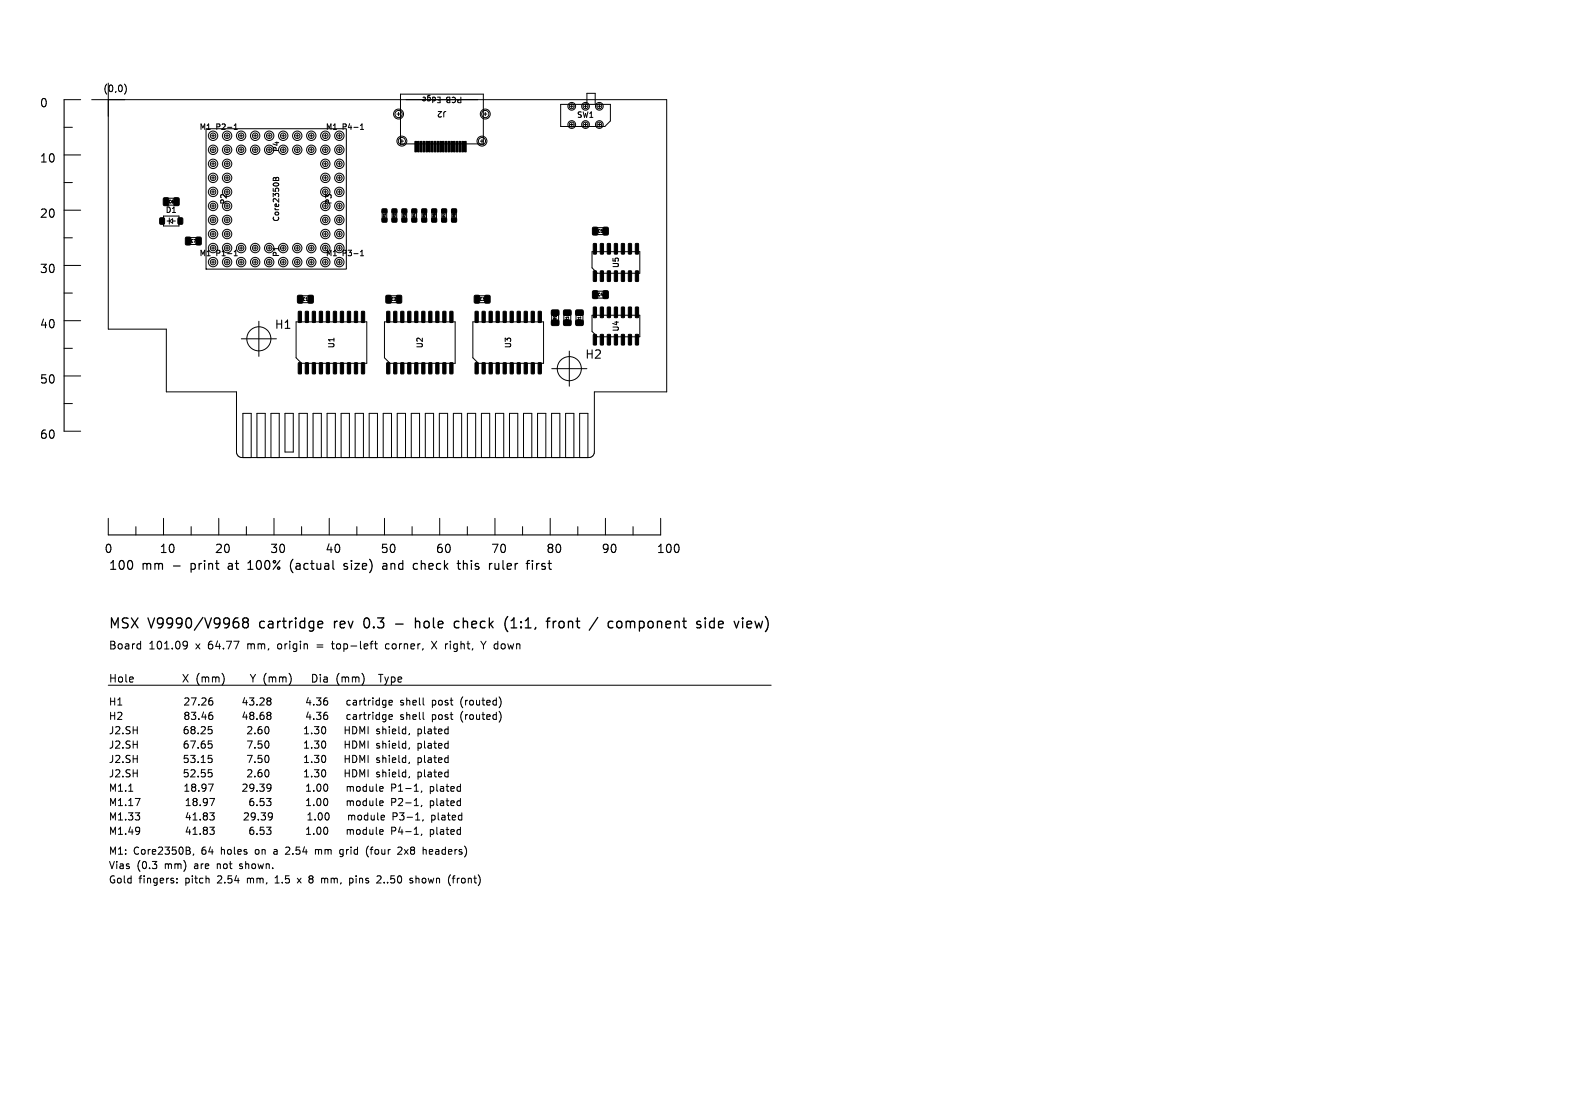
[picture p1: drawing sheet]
<svg xmlns="http://www.w3.org/2000/svg" width="297mm" height="210mm" viewBox="0 0 297 210" stroke-linecap="round" stroke-linejoin="round" font-family="sans-serif">
<defs><g id="words">
<g font-size="2.6">
<text x="20.4" y="118.8">MSX</text>
<text x="27.9" y="118.8">V9990/V9968</text>
<text x="49.2" y="118.8">cartridge</text>
<text x="63.5" y="118.8">rev</text>
<text x="69.5" y="118.8">0.3</text>
<text x="79.9" y="118.8">hole</text>
<text x="87.6" y="118.8">check</text>
<text x="97.5" y="118.8">(1:1,</text>
<text x="105.9" y="118.8">front</text>
<text x="114.3" y="118.8">/</text>
<text x="118.1" y="118.8">component</text>
<text x="135.1" y="118.8">side</text>
<text x="142.6" y="118.8">view)</text>
</g>
<g font-size="2.3">
<text x="20.4" y="107.7">100</text>
<text x="26.8" y="107.7">mm</text>
<text x="32.8" y="107.7">-</text>
<text x="36.4" y="107.7">print</text>
<text x="43.8" y="107.7">at</text>
<text x="47.9" y="107.7">100%</text>
<text x="56.1" y="107.7">(actual</text>
<text x="66.6" y="107.7">size)</text>
<text x="74.2" y="107.7">and</text>
<text x="80.3" y="107.7">check</text>
<text x="89.1" y="107.7">this</text>
<text x="95.3" y="107.7">ruler</text>
<text x="102.7" y="107.7">first</text>
</g>
<g font-size="2.2">
<text x="7.4" y="20.5">0</text>
<text x="7.4" y="30.9">10</text>
<text x="7.4" y="41.3">20</text>
<text x="7.4" y="51.8">30</text>
<text x="7.4" y="62.2">40</text>
<text x="51.7" y="62.3">H1</text>
<text x="110.3" y="67.9">H2</text>
<text x="7.4" y="72.6">50</text>
<text x="7.4" y="83">60</text>
<text x="19.6" y="104.5">0</text>
<text x="30" y="104.5">10</text>
<text x="40.4" y="104.5">20</text>
<text x="50.8" y="104.5">30</text>
<text x="61.3" y="104.5">40</text>
<text x="71.7" y="104.5">50</text>
<text x="82.1" y="104.5">60</text>
<text x="92.5" y="104.5">70</text>
<text x="102.9" y="104.5">80</text>
<text x="113.3" y="104.5">90</text>
<text x="123.8" y="104.5">100</text>
</g>
<g font-size="2">
<text x="20.4" y="122.7">Board</text>
<text x="28.1" y="122.7">101.09</text>
<text x="37.2" y="122.7">x</text>
<text x="39.7" y="122.7">64.77</text>
<text x="47.4" y="122.7">mm,</text>
<text x="53.3" y="122.7">origin</text>
<text x="61" y="122.7">=</text>
<text x="64.2" y="122.7">top-left</text>
<text x="74.5" y="122.7">corner,</text>
<text x="83.5" y="122.7">X</text>
<text x="86.3" y="122.7">right,</text>
<text x="93.5" y="122.7">Y down</text>
<text x="20.4" y="128.9">Hole</text>
<text x="36.4" y="128.9">X</text>
<text x="39.2" y="128.9">(mm)</text>
<text x="50.5" y="128.9">Y (mm)</text>
<text x="63.2" y="128.9">Dia</text>
<text x="68" y="128.9">(mm)</text>
</g>
<g font-size="1.9">
<text x="20.4" y="133.2">H1</text>
<text x="20.4" y="136">H2</text>
<text x="37.3" y="133.2">27.26</text>
<text x="37.3" y="136">83.46</text>
<text x="49.6" y="133.2">43.28</text>
<text x="49.6" y="136">48.68</text>
<text x="63.1" y="133.2">4.36</text>
<text x="63.1" y="136">4.36</text>
<text x="71.5" y="133.2">cartridge</text>
<text x="71.5" y="136">cartridge</text>
<text x="81.9" y="133.2">shell</text>
<text x="81.9" y="136">shell</text>
<text x="88" y="133.2">post</text>
<text x="88" y="136">post</text>
<text x="93.7" y="133.2">(routed)</text>
<text x="93.7" y="136">(routed)</text>
<text x="20.4" y="141.4">J2.SH</text>
<text x="20.4" y="138.7">J2.SH</text>
<text x="36.4" y="141.4">67.65</text>
<text x="36.4" y="138.7">68.25</text>
<text x="49.9" y="141.4">7.50</text>
<text x="49.9" y="138.7">2.60</text>
<text x="62.2" y="141.4">1.30</text>
<text x="62.2" y="138.7">1.30</text>
<text x="70.6" y="141.4">HDMI</text>
<text x="70.6" y="138.7">HDMI</text>
<text x="76.8" y="141.4">shield,</text>
<text x="76.8" y="138.7">shield,</text>
<text x="20.4" y="149.5">M1.1</text>
<text x="20.4" y="146.8">J2.SH</text>
<text x="20.4" y="144.1">J2.SH</text>
<text x="36.4" y="146.8">52.55</text>
<text x="36.4" y="144.1">53.15</text>
<text x="36.8" y="149.5">18.97</text>
<text x="49" y="149.5">29.39</text>
<text x="49.9" y="146.8">2.60</text>
<text x="49.9" y="144.1">7.50</text>
<text x="62.2" y="146.8">1.30</text>
<text x="62.2" y="144.1">1.30</text>
<text x="62.6" y="149.5">1.00</text>
<text x="70.6" y="146.8">HDMI</text>
<text x="70.6" y="144.1">HDMI</text>
<text x="71" y="149.5">module</text>
<text x="76.8" y="146.8">shield,</text>
<text x="76.8" y="144.1">shield,</text>
<text x="79.6" y="149.5">P1-1,</text>
<text x="20.4" y="152.2">M1.17</text>
<text x="20.4" y="154.9">M1.33</text>
<text x="36.8" y="152.2">18.97</text>
<text x="36.8" y="154.9">41.83</text>
<text x="49" y="154.9">29.39</text>
<text x="50.3" y="152.2">6.53</text>
<text x="62.6" y="152.2">1.00</text>
<text x="62.6" y="154.9">1.00</text>
<text x="71" y="152.2">module</text>
<text x="71" y="154.9">module</text>
<text x="79.6" y="152.2">P2-1,</text>
<text x="79.6" y="154.9">P3-1,</text>
<text x="87.1" y="154.9">plated</text>
<text x="20.4" y="161.4">M1:</text>
<text x="20.4" y="157.6">M1.49</text>
<text x="25.2" y="161.4">Core2350B,</text>
<text x="36.8" y="157.6">41.83</text>
<text x="38.2" y="161.4">64</text>
<text x="42.1" y="161.4">holes</text>
<text x="48.8" y="161.4">on</text>
<text x="50.3" y="157.6">6.53</text>
<text x="52.5" y="161.4">a</text>
<text x="55" y="161.4">2.54</text>
<text x="60.8" y="161.4">mm</text>
<text x="62.6" y="157.6">1.00</text>
<text x="65.7" y="161.4">grid</text>
<text x="71" y="157.6">module</text>
<text x="71" y="161.4">(four</text>
<text x="77.2" y="161.4">2x8</text>
<text x="79.6" y="157.6">P4-1,</text>
<text x="82.2" y="161.4">headers)</text>
<text x="20.4" y="166.8">Gold</text>
<text x="20.4" y="164.1">Vias</text>
<text x="25.8" y="164.1">(0.3</text>
<text x="26.2" y="166.8">fingers:</text>
<text x="31.3" y="164.1">mm)</text>
<text x="35.1" y="166.8">pitch</text>
<text x="37.1" y="164.1">are</text>
<text x="41.4" y="166.8">2.54</text>
<text x="41.6" y="164.1">not</text>
<text x="46.1" y="164.1">shown.</text>
<text x="47.2" y="166.8">mm,</text>
<text x="52.8" y="166.8">1.5</text>
<text x="57.3" y="166.8">x</text>
<text x="59.7" y="166.8">8</text>
<text x="62.3" y="166.8">mm,</text>
<text x="67.8" y="166.8">pins</text>
<text x="73.3" y="166.8">2..50</text>
<text x="79.7" y="166.8">shown</text>
<text x="87.2" y="166.8">(front)</text>
</g>
<text font-size="1.7" x="19.4" y="17.6">(0,0)</text>
<g font-size="1.5">
<text x="83.1" y="18" transform="rotate(-180 83.1 18)">Edge</text>
<text x="84.4" y="20.7" transform="rotate(-180 84.4 20.7)">J2</text>
<text x="87.3" y="18" transform="rotate(-180 87.3 18)">PCB</text>
<text x="108.7" y="22.4">SW1</text>
<text x="37.6" y="24.7">M1</text>
<text x="40.7" y="24.7">P2-1</text>
<text x="52.8" y="28.8" transform="rotate(-90 52.8 28.8)">P4</text>
<text x="61.4" y="24.7">M1</text>
<text x="64.6" y="24.7">P4-1</text>
<text x="31.1" y="40.3">D1</text>
<text x="42.9" y="38.6" transform="rotate(-90 42.9 38.6)">P2</text>
<text x="52.8" y="41.9" transform="rotate(-90 52.8 41.9)">Core2350B</text>
<text x="62.7" y="38.6" transform="rotate(-90 62.7 38.6)">P3</text>
<text x="37.6" y="48.5">M1</text>
<text x="40.7" y="48.5">P1-1</text>
<text x="52.8" y="48.5" transform="rotate(-90 52.8 48.5)">P1</text>
<text x="61.4" y="48.5">M1</text>
<text x="64.6" y="48.5">P3-1</text>
<text x="63.3" y="65.8" transform="rotate(-90 63.3 65.8)">U1</text>
<text x="79.9" y="65.8" transform="rotate(-90 79.9 65.8)">U2</text>
<text x="96.6" y="65.8" transform="rotate(-90 96.6 65.8)">U3</text>
</g>
<g font-size="1.4">
<text x="116.9" y="50.6" transform="rotate(-90 116.9 50.6)">U5</text>
<text x="116.9" y="62.6" transform="rotate(-90 116.9 62.6)">U4</text>
</g>
<g font-size=".7">
<text x="31.7" y="38.4">C6</text>
<text x="35.9" y="45.8">C7</text>
<text x="112.6" y="44">C5</text>
<text x="57" y="56.8">C1</text>
<text x="73.7" y="56.8">C2</text>
<text x="90.3" y="56.8">C3</text>
<text x="112.6" y="55.9">C4</text>
<text x="105.1" y="60.5" transform="rotate(-90 105.1 60.5)">R9</text>
<text x="107.4" y="60.7" transform="rotate(-90 107.4 60.7)">R10</text>
<text x="109.7" y="60.7" transform="rotate(-90 109.7 60.7)">R11</text>
</g>
<g font-size=".6">
<text x="72.8" y="41.1" transform="rotate(-90 72.8 41.1)">R1</text>
<text x="74.7" y="41.1" transform="rotate(-90 74.7 41.1)">R2</text>
<text x="76.6" y="41.1" transform="rotate(-90 76.6 41.1)">R3</text>
<text x="78.4" y="41.1" transform="rotate(-90 78.4 41.1)">R4</text>
<text x="80.3" y="41.1" transform="rotate(-90 80.3 41.1)">R5</text>
<text x="82.2" y="41.1" transform="rotate(-90 82.2 41.1)">R6</text>
<text x="84.1" y="41.1" transform="rotate(-90 84.1 41.1)">R7</text>
<text x="85.9" y="41.1" transform="rotate(-90 85.9 41.1)">R8</text>
</g>
</g></defs>
<g fill="none" stroke="#000" stroke-width=".19">
<path d="M12.1 18.8h3.1M20.4 15.7v46.4h11v11.8h13.2v11.3l.1 .5 .4 .4 .5 .2 65.7-.1 .5-.2 .3-.8v-11.3h13.6v-55.1h-108.4M23.5 15.8a1.43 1.43 0 0 1 0 2M75.5 17.7h15.6v9.4h-15.6zM105.7 19.7h9.4v3.1l-1 1h-8.4zM107.8 19.7v.7M110.4 19.7v.7M110.7 19.7v-2.1h1.5v2.1M113 19.7v.7M12.1 24h1.5M12.1 34.4h1.5M12.1 39.6h3.1"/>
<path d="M12.1 29.2h3.1M30.9 37.3h.7l.2 .1v1.1l-.1 .3h-.7l-.2-.2zM31.3 37.4h2v1.3h-2zM32.8 37.3h.7l.3 .1v1.1l-.2 .3h-.6l-.2-.2zM38.9 24.3h26.4v26.4h-26.4zM39.9 38.8h.6M39.9 36.2h.6M39.9 30.9h.6M39.9 25.6h.6M39.9 28.2h.6M39.9 33.5h.6M40.2 25.3v.6"/>
<path d="M40.2 27.9v.7M40.2 30.6v.6M40.2 33.2v.6M40.2 35.9v.6M40.2 38.5v.6M42.5 36.2h.6M42.5 30.9h.6M42.5 25.6h.6M42.5 28.2h.6M42.5 33.5h.6M42.8 25.3v.6M42.8 27.9v.7"/>
<path d="M42.8 30.6v.6M42.8 33.2v.6M42.8 35.9v.6M42.8 38.5v.6M44.2 24.4h.6M44.2 23.7l.3-.3v1M45.2 25.6h.6M45.2 28.2h.6M45.5 25.3v.6M45.5 27.9v.7M47.8 25.6h.6M47.8 28.2h.6"/>
<path d="M48.1 25.3v.6M48.1 27.9v.7M50.4 25.6h.7M50.4 28.2h.7M50.8 25.3v.6M50.8 27.9v.7M51.6 33.5h.2l.2 .2 .2-.3 .3 .1 .1 .5h-1.1zM52 33.7v.3M53.1 25.6h.6M53.1 28.2h.6M53.4 25.3v.6M53.4 27.9v.7"/>
<path d="M55.7 25.6h.7M55.7 28.2h.7M56.1 25.3v.6M56.1 27.9v.7M58.4 25.6h.6M58.4 28.2h.6M58.7 25.3v.6M58.7 27.9v.7M61 38.8h.7M61 36.2h.7M61 30.9h.7M61 25.6h.7"/>
<path d="M61 28.2h.7M61 33.5h.7M61.3 25.3v.6M61.3 27.9v.7M61.3 30.6v.6M61.3 33.2v.6M61.3 35.9v.6M61.3 38.5v.6M63.7 38.8h.6M63.7 36.2h.6M63.7 30.9h.6M63.7 25.6h.6"/>
<path d="M63.7 28.2h.6M63.7 33.5h.6M64 25.3v.6M64 27.9v.7M64 30.6v.6M64 33.2v.6M64 35.9v.6M64 38.5v.6M68 23.7l.3-.3v1M68 24.4h.6M72.1 39.4h.8v.7h-.8zM72.1 39.8h.8v1.7h-.8z"/>
<path d="M73.9 39.4h.9v.7h-.9zM73.9 39.8h.9v1.7h-.9zM74.8 21.5h.7M75.2 21.2v.6M75.5 26.6h.6M75.8 26.3v.6M75.8 39.4h.9v.7h-.9zM75.8 39.8h.9v1.7h-.9zM77.7 39.4h.9v.7h-.9zM77.7 39.8h.9v1.7h-.9zM78.2 26.7h.3v1.9h-.3zM78.8 26.7h.3v1.9h-.3z"/>
<path d="M79.3 26.7h.3v1.9h-.3zM79.6 39.4h.8v.7h-.8zM79.6 39.8h.8v1.7h-.8zM79.8 26.7h.3v1.9h-.3zM80.3 26.7h.3v1.9h-.3zM80.8 26.7h.3v1.9h-.3zM81.4 26.7h.3v1.9h-.3zM81.4 39.4h.9v.7h-.9zM81.4 39.8h.9v1.7h-.9zM81.9 26.7h.3v1.9h-.3zM82.4 26.7h.3v1.9h-.3zM82.9 26.7h.3v1.9h-.3z"/>
<path d="M83.3 39.4h.9v.7h-.9zM83.3 39.8h.9v1.7h-.9zM83.4 26.7h.4v1.9h-.4zM84 26.7h.3v1.9h-.3zM84.5 26.7h.3v1.9h-.3zM85 26.7h.3v1.9h-.3zM85.2 39.4h.9v.7h-.9zM85.2 39.8h.9v1.7h-.9zM85.5 26.7h.3v1.9h-.3zM86 26.7h.4v1.9h-.4zM86.6 26.7h.3v1.9h-.3zM87.1 26.7h.3v1.9h-.3z"/>
<path d="M87.6 26.7h.3v1.9h-.3zM90.6 26.6h.6M90.9 26.3v.6M91.2 21.5h.6M91.5 21.2v.6M107.5 20h.6M107.5 23.5h.6M107.8 23.2v.6M110.1 20h.6M110.1 23.5h.6M110.4 23.2v.6M112.7 20h.6"/>
<path d="M112.7 23.5h.6M113 23.2v.6M12.1 44.8h1.5M12.1 55.2h1.5M12.1 50h3.1M30.2 41.1h.8v1.1h-.8zM30.8 40.7h2.9v1.9h-2.9zM31.5 41.7h.4M31.9 41.1v1.1M31.9 41.7l.7-.4v.8zM32.6 41.7h.5M33.6 41.1h.8v1.1h-.8z"/>
<path d="M35 44.8l.7-.1 .3 .1v1.1l-.2 .3h-.6l-.2-.2zM35.4 44.8h2.1v1.3h-2.1zM37 44.8l.7-.1 .2 .1 .1 1.1-.2 .3h-.6l-.3-.2zM39.9 46.8h.6M39.9 49.4h.6M39.9 41.5h.6M39.9 44.1h.6M40.2 41.2v.6M40.2 43.8v.6M40.2 46.4v.7M40.2 49.1v.6M42.5 46.8h.6"/>
<path d="M42.5 49.4h.6M42.5 41.5h.6M42.5 44.1h.6M42.8 41.2v.6M42.8 43.8v.6M42.8 46.4v.7M42.8 49.1v.6M44.2 48.2h.6M44.2 47.5l.3-.3v1M45.2 46.8h.6M45.2 49.4h.6M45.5 46.4v.7"/>
<path d="M45.5 49.1v.6M47.8 46.8h.6M47.8 49.4h.6M48.1 46.4v.7M48.1 49.1v.6M50.4 46.8h.7M50.4 49.4h.7M50.8 46.4v.7M50.8 49.1v.6M53.1 46.8h.6M53.1 49.4h.6M53.4 46.4v.7"/>
<path d="M53.4 49.1v.6M55.7 46.8h.7M55.7 49.4h.7M56.1 46.4v.7M56.1 49.1v.6M56.2 55.7h.7l.2 .1v1.1l-.1 .2-.7 .1-.2-.2zM56.3 58.7l.5 .1v2l-.6-.1zM56.5 55.8h2.1v1.3h-2.1zM57.6 58.7l.6 .1-.1 2-.5-.1zM58.1 55.7h.7l.3 .1v1.1l-.2 .2-.6 .1-.2-.2zM58.4 46.8h.6M58.4 49.4h.6"/>
<path d="M58.7 46.4v.7M58.7 49.1v.6M58.9 58.7l.6 .1-.1 2-.5-.1zM60.2 58.7l.6 .1-.1 2-.5-.1zM61 46.8h.7M61 49.4h.7M61 41.5h.7M61 44.1h.7M61.3 41.2v.6M61.3 43.8v.6M61.3 46.4v.7M61.3 49.1v.6"/>
<path d="M61.6 58.7l.5 .1v2l-.6-.1zM62.9 58.7l.6 .1-.1 2-.5-.1zM63.7 46.8h.6M63.7 49.4h.6M63.7 41.5h.6M63.7 44.1h.6M64 41.2v.6M64 43.8v.6M64 46.4v.7M64 49.1v.6M64.2 58.7l.6 .1-.1 2-.5-.1zM65.5 58.7l.6 .1-.1 2-.5-.1z"/>
<path d="M66.9 58.7l.5 .1-.1 2-.5-.1zM68 48.2h.6M68 47.5l.3-.3v1M68.2 58.7l.6 .1-.1 2-.5-.1zM72.1 41.1h.8v.7h-.8zM72.8 55.7h.7l.3 .1v1.1l-.2 .2-.6 .1-.2-.2zM72.9 58.7l.6 .1-.1 2-.5-.1zM73.2 55.8h2.1v1.3h-2.1zM73.9 41.1h.9v.7h-.9zM74.3 58.7l.5 .1v2l-.6-.1zM74.8 55.7h.7l.2 .1 .1 1.1-.2 .2-.6 .1-.3-.2zM75.6 58.7l.6 .1-.1 2-.5-.1z"/>
<path d="M75.8 41.1h.9v.7h-.9zM76.9 58.7l.6 .1-.1 2-.5-.1zM77.7 41.1h.9v.7h-.9zM78.2 58.7l.6 .1-.1 2-.5-.1zM79.6 58.7l.5 .1-.1 2-.5-.1zM79.6 41.1h.8v.7h-.8zM80.9 58.7l.6 .1-.1 2-.5-.1zM81.4 41.1h.9v.7h-.9zM82.2 58.7l.6 .1-.1 2-.5-.1zM83.3 41.1h.9v.7h-.9zM83.5 58.7l.6 .1-.1 2-.5-.1zM84.9 58.7l.5 .1-.1 2-.5-.1z"/>
<path d="M85.2 41.1h.9v.7h-.9zM89.5 55.7h.7l.2 .1 .1 1.1-.2 .2-.6 .1-.3-.2zM89.6 58.7l.6 .1-.1 2-.5-.1zM89.9 55.8h2.1v1.3h-2.1zM90.9 58.7l.6 .1-.1 2-.5-.1zM91.5 55.7h.7l.2 .1v1.1l-.1 .2-.6 .1-.3-.2zM92.3 58.7l.5 .1-.1 2-.5-.1zM93.6 58.7l.5 .1v2l-.6-.1zM94.9 58.7l.6 .1-.1 2-.5-.1zM96.2 58.7l.6 .1-.1 2-.5-.1zM97.6 58.7l.5 .1-.1 2-.5-.1zM98.9 58.7l.5 .1v2l-.6-.1z"/>
<path d="M100.2 58.7l.6 .1-.1 2-.5-.1zM101.5 58.7l.6 .1-.1 2-.5-.1zM104 58.5l1.3-.1 .1 .3v.6l-.2 .2h-1.1l-.1-.3zM104 58.9h1.3v2h-1.3zM106.3 58.5l1.2-.1 .2 .3v.6l-.3 .2h-1l-.2-.3zM106.3 58.9h1.3v2h-1.3zM108.6 58.5l1.2-.1 .2 .3v.6l-.3 .2h-1l-.2-.3zM108.6 58.9h1.3v2h-1.3zM109.5 59.2v.3M111.6 59.4h9.1v4.1h-8l-1.1-1zM111.6 47.4h9.1v4.1h-8l-1.1-1zM111.8 54.9l.7-.1 .2 .2v1l-.1 .3h-.6l-.3-.2z"/>
<path d="M111.8 42.9l.7-.1 .2 .2v1.1l-.1 .2h-.6l-.3-.1zM111.9 57.9l.6 .1-.1 1.9-.5-.1zM111.9 51.1h.6l-.1 2-.5-.1zM111.9 45.9l.6 .1-.1 1.9-.5-.1zM112.2 54.9h2.1v1.3h-2.1zM112.2 42.9h2.1v1.3h-2.1zM113.2 57.9l.6 .1-.1 1.9-.5-.1zM113.2 51.1h.6l-.1 2-.5-.1zM113.2 45.9l.6 .1-.1 1.9-.5-.1zM113.8 54.9l.7-.1 .2 .2v1l-.1 .3h-.7l-.2-.2zM113.8 42.9l.7-.1 .2 .2v1.1l-.1 .2h-.7l-.2-.1zM114.6 57.9l.5 .1-.1 1.9-.5-.1z"/>
<path d="M114.6 51.1h.5l-.1 2-.5-.1zM114.6 45.9l.5 .1-.1 1.9-.5-.1zM115.9 57.9l.5 .1v1.9l-.6-.1zM115.9 51.1h.5v2l-.6-.1zM115.9 45.9l.5 .1v1.9l-.6-.1zM117.2 57.9l.6 .1-.1 1.9-.5-.1zM117.2 51.1h.6l-.1 2-.5-.1zM117.2 45.9l.6 .1-.1 1.9-.5-.1zM118.5 57.9l.6 .1-.1 1.9-.5-.1zM118.5 51.1h.6l-.1 2-.5-.1zM118.5 45.9l.6 .1-.1 1.9-.5-.1zM119.8 57.9l.6 .1-.1 1.9-.5-.1z"/>
<path d="M119.8 51.1h.6l-.1 2-.5-.1zM119.8 45.9l.6 .1-.1 1.9-.5-.1zM12.1 60.5h3.1M12.1 76.1h1.5M12.1 70.9h3.1M12.1 65.7h1.5M45.5 63.9h6.6M48.8 60.6v6.6M53.7 77.9h1.6v7.3h-1.6zM55.8 60.7h13.4v7.8h-12.3l-1.1-1.1zM56.3 68.4l.5 .1v2l-.6-.1zM57.6 68.4l.6 .1-.1 2-.5-.1z"/>
<path d="M58.9 68.4l.6 .1-.1 2-.5-.1zM60.2 68.4l.6 .1-.1 2-.5-.1zM61.6 68.4l.5 .1v2l-.6-.1zM62.9 68.4l.6 .1-.1 2-.5-.1zM64.2 68.4l.6 .1-.1 2-.5-.1zM65.5 68.4l.6 .1-.1 2-.5-.1zM66.9 68.4l.5 .1-.1 2-.5-.1zM68.2 68.4l.6 .1-.1 2-.5-.1zM72.5 60.7h13.3v7.8h-12.3l-1-1.1zM72.9 68.4l.6 .1-.1 2-.5-.1zM74.3 68.4l.5 .1v2l-.6-.1zM75.6 68.4l.6 .1-.1 2-.5-.1z"/>
<path d="M76.9 68.4l.6 .1-.1 2-.5-.1zM78.2 68.4l.6 .1-.1 2-.5-.1zM79.6 68.4l.5 .1-.1 2-.5-.1zM80.9 68.4l.6 .1-.1 2-.5-.1zM82.2 68.4l.6 .1-.1 2-.5-.1zM83.5 68.4l.6 .1-.1 2-.5-.1zM84.9 68.4l.5 .1-.1 2-.5-.1zM89.2 60.7h13.3v7.8h-12.3l-1-1.1zM89.6 68.4l.6 .1-.1 2-.5-.1zM90.9 68.4l.6 .1-.1 2-.5-.1zM92.3 68.4l.5 .1-.1 2-.5-.1zM93.6 68.4l.5 .1v2l-.6-.1z"/>
<path d="M94.9 68.4l.6 .1-.1 2-.5-.1zM96.2 68.4l.6 .1-.1 2-.5-.1zM97.6 68.4l.5 .1-.1 2-.5-.1zM98.9 68.4l.5 .1v2l-.6-.1zM100.2 68.4l.6 .1-.1 2-.5-.1zM101.5 68.4l.6 .1-.1 2-.5-.1zM104 60.4l1.3-.1 .1 .3v.6l-.2 .2h-1.1l-.1-.3zM104 69.5h6.7M106.3 60.4l1.2-.1 .2 .3v.6l-.3 .2h-1l-.2-.3zM107.4 66.2v6.6M108.6 60.4l1.2-.1 .2 .3v.6l-.3 .2h-1l-.2-.3zM111.9 63.1h.6l-.1 1.9h-.5z"/>
<path d="M113.2 63.1h.6l-.1 1.9h-.5zM114.6 63.1h.5l-.1 1.9h-.5zM115.9 63.1h.5v1.9h-.6zM117.2 63.1h.6l-.1 1.9h-.5zM118.5 63.1h.6l-.1 1.9h-.5zM119.8 63.1h.6l-.1 1.9h-.5zM12.1 81.3h3.1M20.4 97.7v3.1M25.6 99.3v1.5M30.8 97.7v3.1M36 99.3v1.5M41.3 97.7v3.1"/>
<path d="M45.8 86.3v-8.4h1.6v8.4M46.5 99.3v1.5M48.5 86.3v-8.4h1.5v8.4M51.1 86.3v-8.4h1.6v8.4M51.7 97.7v3.1M56.4 86.3v-8.4h1.6v8.4M56.9 99.3v1.5M59 86.3v-8.4h1.6v8.4M61.7 86.3v-8.4h1.5v8.4M62.1 97.7v3.1M64.3 86.3v-8.4h1.6v8.4M67 86.3v-8.4h1.5v8.4"/>
<path d="M67.3 99.3v1.5M69.6 86.3v-8.4h1.6v8.4M72.3 86.3v-8.4h1.5v8.4M72.5 97.7v3.1M74.9 86.3v-8.4h1.6v8.4M77.6 86.3v-8.4h1.5v8.4M77.7 99.3v1.5M80.2 86.3v-8.4h1.6v8.4M82.8 86.3v-8.4h1.6v8.4M82.9 97.7v3.1M85.5 86.3v-8.4h1.6v8.4M88.1 99.3v1.5"/>
<path d="M88.1 86.3v-8.4h1.6v8.4M90.8 86.3v-8.4h1.5v8.4M93.3 97.7v3.1M93.4 86.3v-8.4h1.6v8.4M96.1 86.3v-8.4h1.5v8.4M98.5 99.3v1.5M98.7 86.3v-8.4h1.6v8.4M101.4 86.3v-8.4h1.5v8.4M103.8 97.7v3.1M104 86.3v-8.4h1.6v8.4M106.7 86.3v-8.4h1.5v8.4M109 99.3v1.5"/>
<path d="M109.3 86.3v-8.4h1.6v8.4M114.2 97.7v3.1M119.4 99.3v1.5M124.6 97.7v3.1M20.4 129.2h125M26.4 121.4h.1M26.5 120.9v1.4M26.5 122.3h-.1M34.5 127.1l1 1.5M34.8 120.9l.5 .1a.96 .96 0 0 1-.4 1.3M34.9 131.7l.5-.1 .2 .4-.8 .9h.8M35.1 134.9l-.2-.3 .2-.3h.3l.2 .2-.2 .4"/>
<path d="M35.1 134.9l-.2 .2v.4l.2 .1h.3l.2-.2v-.3l-.2-.2M35.1 134.9h.3M35.3 121.5l-.2 .3h-.3M35.4 137h-.4a.91 .91 0 0 0 0 1.3l.4-.1 .1-.4-.3-.3-.3 .1-.2 .2M35.4 139.7l-.4 .1a.91 .91 0 0 0 0 1.2l.4-.1 .1-.4-.3-.3h-.2l-.3 .3M35.5 127.1l-1 1.5M36.1 131.6h.9l-.6 1.3M36.1 134.3h.8l-.4 .5 .3 .1M36.1 135.5l.2 .1h.5M38.3 127.6l.4 .1M46.1 131.5l-.3 1h.9M46.1 134.2l-.3 1h.9"/>
<path d="M46.5 132v.9M46.5 134.7v.9M46.7 139.7h.9l-.6 1.3M46.7 137.1l.5-.1 .3 .4-.8 .9h.8M46.7 121.4v.9M46.8 121.4l-.1 .1M47 131.6h.9l-.5 .5 .4 .1v.6l-.2 .1-.6-.1M47.2 127.1l.5 .8M47.4 134.9l-.3-.3 .3-.3h.2l.3 .2-.3 .4M47.4 134.9l-.3 .2 .1 .4 .2 .1h.2l.3-.2v-.3l-.3-.2M47.4 134.9h.2M47.7 127.9v.7"/>
<path d="M48.1 138.2v.1M48.2 127.1l-.5 .8M48.5 132.8v.1M48.5 135.5v.1M49.3 137h-.4a.91 .91 0 0 0 0 1.3l.5-.1M49.4 139.7h-.7l-.1 .6 .6-.1 .2 .3M49.4 137.6l-.5-.1-.3 .3M49.9 127.3l-.1 .6 .1 .8M52.8 121.4h-.3l-.2 .2 .1 .6 .4 .1M57.4 137.4l.4-.4v1.3M57.4 138.3h.8M58.1 131.5l-.3 1h.8"/>
<path d="M58.1 134.2l-.3 1h.8M58.5 132v.9M58.5 134.7v.9M58.8 138.2v.1M58.9 127.1a.74 .74 0 0 1 .9 .8 .74 .74 0 0 1-.9 .7zM59.2 132.8v.1M59.2 135.5v.1M59.3 137h.8l-.4 .5 .4 .1v.6l-.2 .1-.6-.1M59.3 139.7h.8l-.4 .5 .4 .1v.6l-.2 .1-.6-.1M59.7 131.6h.8l-.4 .5 .4 .1v.6l-.2 .1-.6-.1M59.7 134.3h.8l-.4 .5 .4 .1v.6l-.2 .1-.6-.1M59.8 121.6h1.1"/>
<path d="M59.8 122h1.1M60.4 127.1v.2M60.4 127.6v1M60.8 139.8l.2-.1a.72 .72 0 0 1 .4 .7 .72 .72 0 0 1-.4 .6l-.2-.1-.2-.4zM60.8 137h.2a.72 .72 0 0 1 .4 .7 .72 .72 0 0 1-.4 .6 .9 .9 0 0 1-.2-1.3zM61.1 127.7h.6v.9M61.7 131.6h-.4a.91 .91 0 0 0 0 1.3l.4-.1 .1-.5-.3-.2h-.2l-.3 .2M61.7 134.3h-.4a.91 .91 0 0 0 0 1.3l.4-.1 .1-.5-.3-.2-.3 .1-.2 .1M61.7 128h-.5a.29 .29 0 0 0-.2 .3 .29 .29 0 0 0 .2 .3l.5-.1M62.5 121.4h.5M62.7 120.9v1.2M62.8 122.3h.2"/>
<path d="M63.5 121.5v.7M66.5 137a.68 .68 0 0 1 .8 .7 .68 .68 0 0 1-.8 .6zM66.5 139.7a.68 .68 0 0 1 .8 .7 .68 .68 0 0 1-.8 .6zM66.9 127.6l.2 .2M67.1 127.8v.8M67.5 127.6l-.4 .2M67.9 132v.9M67.9 134.7v.9M67.9 138.3v-1.3l.4 .9 .5-.9v1.3M68.3 132l-.4 .3M68.3 134.7l-.4 .3M68.5 132h.5"/>
<path d="M68.5 134.7h.5M68.7 131.6v1.1l.3 .2M68.7 134.3v1.1l.3 .2M69.4 137v1.3M69.4 139.7v1.3M69.5 132v.9M69.5 134.7v.9M69.9 132l-.4 .3M69.9 134.7l-.4 .3M70.3 131.6v.1M70.3 132v.9M70.3 134.3v.1"/>
<path d="M70.3 134.7v.9M70.6 121.4h.6M71 122.3h.2M73.4 121.4h-.4l-.3 .2 .1 .7h.6M73.8 127.6v1.5M73.8 127.7l.4-.1 .3 .3-.1 .6h-.6M75.1 128.1l.7-.1-.1-.3-.4-.1-.2 .2v.7h.6M75.9 138.1l.2 .2h.3M76.4 137.4l-.4 .1-.1 .2M79.8 131.6v1.1l.2 .2M79.8 134.3v1.1l.2 .2M81.4 120.9l.9 1.4"/>
<path d="M82.3 120.9l-.9 1.4M82.8 138.3h.5M82.8 137.5l.3-.1 .2 .4-.6 .1M84.5 137v1.3M84.5 139.7v1.3M84.5 137.5l-.4-.1-.2 .3 .1 .6h.5M85.5 122.1l.3 .2M85.6 122.8h.2M85.8 121.4l-.3 .2M87.3 131.4a1.55 1.55 0 0 0 0 2M87.3 134.1a1.55 1.55 0 0 0 0 2M91.7 120.9l-.5 .7"/>
<path d="M92 132l.4 .1v.2l-.6 .2M92 134.7l.4 .1v.2l-.6 .2M92.4 132.9h-.4M92.4 135.6h-.4M93.2 132l-.2 .3v.4l.2 .2M93.2 134.7l-.2 .3v.4l.2 .2M24.3 149.2h.7M25.5 150.5h.9l-.6 1.4M25.5 153.2h.8l-.4 .5M26.2 153.8l.1 .2-.1 .5M26.2 156l.1 .1a1.14 1.14 0 0 1-.2 1.1M26.3 156.5l-.1 .2"/>
<path d="M34.9 149.2h.7M34.9 148.2l.3-.4v1.4M35.1 150.9l.4-.4v1.4M35.1 151.9h.8M35.4 145.1h-.6l-.1 .7 .2-.2 .5 .1 .1 .2-.1 .4-.2 .2-.5-.2M35.4 142.4h-.6l-.1 .6 .2-.1 .5 .1 .1 .2-.1 .4-.2 .2-.5-.2M35.4 153.2l-.3 .9h.8M35.4 155.9l-.3 .9h.8M35.7 159.8l.1 .1-.1 .4M35.8 153.7v.9M35.8 156.4v.9M36.4 147.8l-.3 .3 .3 .3-.2 .1-.1 .4 .3 .3"/>
<path d="M45.8 147.9l.5-.1 .3 .4-.9 1h.9M46.1 153.4l.5-.2 .2 .4-.8 1h.8M46.7 142.4h.9l-.6 1.4M46.7 145.2l.5-.1 .3 .4-.8 1h.8M47.7 150.5l-.3 .1a.91 .91 0 0 0 0 1.3l.4-.2 .1-.4-.3-.3-.4 .1-.1 .2M47.7 155.9l-.3 .1a.91 .91 0 0 0 0 1.3l.4-.1 .1-.5-.3-.2h-.2l-.3 .2M47.9 148.4l-.3 .3h-.2l-.3-.3 .1-.5 .4-.1 .2 .1a.9 .9 0 0 1-.3 1.3h-.3M48.1 146.3v.2M48.1 140.9v.1M48.1 143.6v.2M48.1 153.8l-.2 .3-.4-.1-.1-.2 .1-.5 .4-.1 .2 .2a.9 .9 0 0 1-.4 1.2h-.2M48.5 151.7v.2"/>
<path d="M48.5 157.2v.1M48.5 149v.2M49.3 145.1l-.4 .1a.91 .91 0 0 0 0 1.3l.5-.2M49.4 145.8l-.5-.2-.3 .3M49.4 142.4h-.7l-.1 .6 .6-.1 .2 .3M49.4 143.5l-.2 .3-.6-.2M49.4 140.8l-.2 .2-.6-.1M49.7 150.5h-.6l-.1 .7 .6-.2 .2 .3M49.7 155.9h-.6l-.1 .7 .6-.1 .2 .2M49.8 157l-.2 .3-.6-.1M49.8 151.6l-.2 .3-.6-.2M53.9 159.8h.6"/>
<path d="M57.4 142.8l.4-.4v1.4M57.4 146.5h.8M57.4 140.1l.4-.4v1.3M57.4 145.5l.4-.4v1.4M57.4 143.8h.8M57.4 141h.8M57.8 149.2h.8M57.8 148.2l.4-.4v1.4M57.8 150.9l.4-.4v1.4M57.8 156.3l.4-.4v1.4M57.8 151.9h.8M57.8 157.3h.8"/>
<path d="M58.1 153.6l.4-.4v1.4M58.1 154.6h.7M58.8 146.3v.2M58.8 140.9v.1M58.8 143.6v.2M59.2 149v.2M59.2 151.7v.2M59.2 157.2v.1M59.3 145.1h.8l-.4 .5 .4 .2v.5l-.2 .2-.6-.2M59.3 142.4h.8l-.4 .5 .4 .1v.6l-.2 .2-.6-.2M59.4 154.5v.1M59.9 147.9l.2-.1a.72 .72 0 0 1 .4 .7 .72 .72 0 0 1-.4 .7l-.2-.2-.2-.3z"/>
<path d="M59.9 150.7l.2-.2a.72 .72 0 0 1 .4 .7 .72 .72 0 0 1-.4 .7l-.2-.2-.2-.3zM59.9 156.1l.2-.2a.72 .72 0 0 1 .4 .7 .72 .72 0 0 1-.4 .7l-.2-.1-.2-.4zM60.2 153.3l.1-.1a.72 .72 0 0 1 .5 .7 .72 .72 0 0 1-.5 .7 .9 .9 0 0 1-.1-1.3zM60.8 142.5l.2-.1a.72 .72 0 0 1 .4 .7 .72 .72 0 0 1-.4 .7l-.2-.2-.2-.4zM60.8 145.2l.2-.1a.72 .72 0 0 1 .4 .7 .72 .72 0 0 1-.4 .7l-.2-.2-.2-.4zM61.2 147.9l.2-.1a.72 .72 0 0 1 .4 .7 .72 .72 0 0 1-.4 .7 .9 .9 0 0 1-.2-1.3zM61.2 150.6l.2-.1a.72 .72 0 0 1 .4 .7 .72 .72 0 0 1-.4 .7 .9 .9 0 0 1-.2-1.3zM61.2 156l.2-.1a.72 .72 0 0 1 .4 .7 .72 .72 0 0 1-.4 .7 .9 .9 0 0 1-.2-1.3zM61.4 153.4l.2-.2a.72 .72 0 0 1 .5 .7 .72 .72 0 0 1-.5 .7l-.2-.1-.1-.4zM66.5 142.4a.68 .68 0 0 1 .8 .7 .68 .68 0 0 1-.8 .7zM66.5 145.1a.68 .68 0 0 1 .8 .7 .68 .68 0 0 1-.8 .7zM66.7 153.7l.2 .2v.7"/>
<path d="M67.3 148.3h.4l.2 .2v.4l-.2 .3-.4-.1-.1-.2zM67.3 151h.4l.2 .2v.4l-.2 .3-.4-.1-.1-.2zM67.3 156.5l.4-.1 .2 .2v.4l-.2 .3-.4-.1-.1-.2zM67.5 153.8l.2-.1 .4 .1 .1 .5-.1 .2-.4 .1-.2-.1zM67.9 141v-1.3l.4 1 .5-1v1.3M67.9 143.8v-1.4l.4 1 .5-1v1.4M67.9 146.5v-1.4l.4 1 .5-1v1.4M69.1 156.5l-.4-.1-.3 .2 .2 .6h.5M69.1 148.3h-.4l-.3 .2 .2 .6h.5M69.1 147.8v1.4M69.1 150.5v1.4M69.1 155.9v1.4"/>
<path d="M69.1 151h-.4l-.3 .2 .2 .6h.5M69.3 153.7h-.3l-.3 .2 .1 .6h.5M69.3 153.2v1.4M69.4 142.4v1.4M69.4 145.1v1.4M69.5 159.5l-.1 .1M69.7 148.3l.1 .8 .3 .1 .2-.2M69.7 151l.1 .8 .3 .1 .2-.2M69.7 156.4l.1 .8 .3 .1 .2-.1M70 153.7l.1 .8h.4M70.3 159.7l-.3 .2v1.1M70.3 148.3v.9"/>
<path d="M70.3 151v.9M70.3 156.4v.9M75.2 159.7l.5 .1 .1 .3-.8 .9h.8M75.9 146.2l.2 .3h.3M75.9 143.5l.1 .2 .4 .1M75.9 140.8l.2 .2h.3M76.4 145.6h-.4l-.1 .2M76.4 142.8h-.3l-.2 .3M76.4 140.1h-.3l-.2 .3M76.8 154.1h1M78.1 150.9l.4-.4v1.4M78.1 149.2h.8"/>
<path d="M78.1 148.2l.4-.4v1.4M78.1 156.3l.4-.4v1.4M78.1 151.9h.8M78.1 157.3h.8M78.4 154.6h.8M78.4 153.6l.4-.4v1.4M82.8 141h.5M82.8 142.9l.3-.1 .2 .4-.6 .1M82.8 146.4h.5M82.8 145.6h.3l.2 .3-.6 .1M82.8 140.2l.3-.1 .2 .4-.6 .1M82.8 143.7h.5"/>
<path d="M84.1 148.3h.5M84.1 151h.5M84.1 156.4h.5M84.4 153.7h.5M84.5 140.2l-.4-.1-.2 .3 .1 .6h.5M84.5 149.2h.1M84.5 145.6h-.4l-.2 .2 .1 .6h.5M84.5 142.4v1.4M84.5 145.1v1.4M84.5 142.9l-.4-.1-.2 .3 .1 .6h.5M84.5 151.9h.1M84.5 157.3h.1"/>
<path d="M84.6 154.4l.3 .2M85 148.7l.7-.1-.1-.3h-.4l-.2 .2 .1 .6h.5M85 151.4l.7-.1-.1-.3h-.4l-.2 .2 .1 .6h.5M85 156.8l.7-.1-.1-.2-.4-.1-.2 .2 .1 .6h.5M85.3 154.1l.6-.1v-.3h-.4l-.2 .2v.6h.6M86.7 153.7l-.3 .2v.4l.3 .3M86.8 148.3h-.4l-.2 .2 .1 .6h.5M86.8 147.8v1.4M86.8 150.5v1.4M86.8 155.9v1.4M86.8 151h-.4l-.2 .2 .1 .6h.5M86.8 156.5l-.4-.1-.2 .2 .1 .6h.5"/>
<path d="M33.4 166.3v.2M33.4 165.6v.2M35.6 160.3l.3 .3-.1 .3-.2 .1M36.5 161l-.1 .2M41 162.8v1M41 162.9v.1M45.2 163.7l.4 .1M45.6 162.8l-.4 .2v.2l.4 .1M46.7 165.6v.9M46.7 165.6v.1M48.2 160.3v.6M51.9 166.5h.7"/>
<path d="M51.9 165.5l.4-.4v1.4M52.1 160.1l-.4 .1M52.1 160.5h-.3l-.2 .2 .1 .3h.4M54.6 160.3l-.8 .7h.8M56.1 165.6l.7 .9M56.8 165.6l-.7 .9M58.4 165.2l.4-.1 .2 .3-.2 .3 .2 .1v.4l-.2 .3M59.5 160.3l.4-.2 .2 .2M59.5 160.1v.9M60.1 160.3v.7M60.5 160.1l-.4 .2M61.3 165.6h.4"/>
<path d="M64.3 160.1l.4 .1M64.7 161h-.4M64.7 160.1v1.1l-.3 .3M66.3 165.6l.3 .2v.4l-.3 .3M67.2 165.1v.1M67.2 165.6v.9M69.4 161.5l.1 .1M69.8 160.1h.5M71 166.5h.9M71.8 165.2v.5M72.4 166.3v.2M76.2 160.1l.8 .9"/>
<path d="M77 160.1l-.8 .9M78.4 165.7l.2-.1h.4v.9M78.4 165.1v1.4M81 160.6l.6-.1-.1-.3-.4-.1-.1 .2v.7h.5M85.3 165.6h.5M85.7 165.1h.1M86.2 165.6v.9M86.6 165.6l-.4 .2"/>
<circle cx="40.2" cy="25.6" r=".52"/>
<circle cx="40.2" cy="30.9" r=".52"/>
<circle cx="40.2" cy="28.2" r=".52"/>
<circle cx="40.2" cy="33.5" r=".52"/>
<circle cx="40.2" cy="36.2" r=".52"/>
<circle cx="40.2" cy="38.8" r=".52"/>
<circle cx="40.2" cy="38.8" r=".89"/>
<circle cx="40.2" cy="30.9" r=".89"/>
<circle cx="40.2" cy="25.6" r=".89"/>
<circle cx="40.2" cy="36.2" r=".89"/>
<circle cx="40.2" cy="28.2" r=".89"/>
<circle cx="40.2" cy="33.5" r=".89"/>
<circle cx="42.8" cy="36.2" r=".52"/>
<circle cx="42.8" cy="25.6" r=".52"/>
<circle cx="42.8" cy="33.5" r=".52"/>
<circle cx="42.8" cy="38.8" r=".52"/>
<circle cx="42.8" cy="30.9" r=".52"/>
<circle cx="42.8" cy="28.2" r=".52"/>
<circle cx="42.8" cy="33.5" r=".89"/>
<circle cx="42.8" cy="36.2" r=".89"/>
<circle cx="42.8" cy="38.8" r=".89"/>
<circle cx="42.8" cy="25.6" r=".89"/>
<circle cx="42.8" cy="28.2" r=".89"/>
<circle cx="42.8" cy="30.9" r=".89"/>
<circle cx="45.5" cy="28.2" r=".52"/>
<circle cx="45.5" cy="25.6" r=".52"/>
<circle cx="45.5" cy="25.6" r=".89"/>
<circle cx="45.5" cy="28.2" r=".89"/>
<circle cx="48.1" cy="25.6" r=".52"/>
<circle cx="48.1" cy="28.2" r=".52"/>
<circle cx="48.1" cy="25.6" r=".89"/>
<circle cx="48.1" cy="28.2" r=".89"/>
<circle cx="50.8" cy="28.2" r=".52"/>
<circle cx="50.8" cy="25.6" r=".52"/>
<circle cx="50.8" cy="28.2" r=".89"/>
<circle cx="50.8" cy="25.6" r=".89"/>
<circle cx="53.4" cy="25.6" r=".52"/>
<circle cx="53.4" cy="28.2" r=".52"/>
<circle cx="53.4" cy="28.2" r=".89"/>
<circle cx="53.4" cy="25.6" r=".89"/>
<circle cx="56.1" cy="25.6" r=".52"/>
<circle cx="56.1" cy="28.2" r=".52"/>
<circle cx="56.1" cy="28.2" r=".89"/>
<circle cx="56.1" cy="25.6" r=".89"/>
<circle cx="58.7" cy="25.6" r=".52"/>
<circle cx="58.7" cy="28.2" r=".52"/>
<circle cx="58.7" cy="28.2" r=".89"/>
<circle cx="58.7" cy="25.6" r=".89"/>
<circle cx="61.3" cy="33.5" r=".52"/>
<circle cx="61.3" cy="30.9" r=".52"/>
<circle cx="61.3" cy="28.2" r=".52"/>
<circle cx="61.3" cy="36.2" r=".52"/>
<circle cx="61.3" cy="25.6" r=".52"/>
<circle cx="61.3" cy="38.8" r=".52"/>
<circle cx="61.3" cy="25.6" r=".89"/>
<circle cx="61.3" cy="30.9" r=".89"/>
<circle cx="61.3" cy="28.2" r=".89"/>
<circle cx="61.3" cy="36.2" r=".89"/>
<circle cx="61.3" cy="38.8" r=".89"/>
<circle cx="61.3" cy="33.5" r=".89"/>
<circle cx="64" cy="33.5" r=".52"/>
<circle cx="64" cy="36.2" r=".52"/>
<circle cx="64" cy="30.9" r=".52"/>
<circle cx="64" cy="38.8" r=".52"/>
<circle cx="64" cy="28.2" r=".52"/>
<circle cx="64" cy="25.6" r=".52"/>
<circle cx="64" cy="33.5" r=".89"/>
<circle cx="64" cy="28.2" r=".89"/>
<circle cx="64" cy="30.9" r=".89"/>
<circle cx="64" cy="38.8" r=".89"/>
<circle cx="64" cy="36.2" r=".89"/>
<circle cx="64" cy="25.6" r=".89"/>
<circle cx="75.2" cy="21.5" r=".94"/>
<circle cx="75.2" cy="21.5" r=".68"/>
<circle cx="75.8" cy="26.6" r=".68"/>
<circle cx="75.8" cy="26.6" r=".94"/>
<circle cx="90.9" cy="26.6" r=".68"/>
<circle cx="90.9" cy="26.6" r=".94"/>
<circle cx="91.5" cy="21.5" r=".94"/>
<circle cx="91.5" cy="21.5" r=".68"/>
<circle cx="107.8" cy="23.5" r=".73"/>
<circle cx="107.8" cy="20" r=".73"/>
<circle cx="107.8" cy="23.5" r=".47"/>
<circle cx="107.8" cy="20" r=".47"/>
<circle cx="110.4" cy="23.5" r=".47"/>
<circle cx="110.4" cy="20" r=".47"/>
<circle cx="110.4" cy="23.5" r=".73"/>
<circle cx="110.4" cy="20" r=".73"/>
<circle cx="113" cy="23.5" r=".47"/>
<circle cx="113" cy="20" r=".47"/>
<circle cx="113" cy="23.5" r=".73"/>
<circle cx="113" cy="20" r=".73"/>
<circle cx="40.2" cy="41.5" r=".52"/>
<circle cx="40.2" cy="49.4" r=".52"/>
<circle cx="40.2" cy="44.1" r=".52"/>
<circle cx="40.2" cy="46.8" r=".52"/>
<circle cx="40.2" cy="49.4" r=".89"/>
<circle cx="40.2" cy="41.5" r=".89"/>
<circle cx="40.2" cy="44.1" r=".89"/>
<circle cx="40.2" cy="46.8" r=".89"/>
<circle cx="42.8" cy="44.1" r=".52"/>
<circle cx="42.8" cy="49.4" r=".52"/>
<circle cx="42.8" cy="41.5" r=".52"/>
<circle cx="42.8" cy="46.8" r=".52"/>
<circle cx="42.8" cy="49.4" r=".89"/>
<circle cx="42.8" cy="46.8" r=".89"/>
<circle cx="42.8" cy="44.1" r=".89"/>
<circle cx="42.8" cy="41.5" r=".89"/>
<circle cx="45.5" cy="49.4" r=".52"/>
<circle cx="45.5" cy="46.8" r=".52"/>
<circle cx="45.5" cy="46.8" r=".89"/>
<circle cx="45.5" cy="49.4" r=".89"/>
<circle cx="48.1" cy="46.8" r=".52"/>
<circle cx="48.1" cy="49.4" r=".52"/>
<circle cx="48.1" cy="49.4" r=".89"/>
<circle cx="48.1" cy="46.8" r=".89"/>
<circle cx="50.8" cy="49.4" r=".52"/>
<circle cx="50.8" cy="46.8" r=".52"/>
<circle cx="50.8" cy="49.4" r=".89"/>
<circle cx="50.8" cy="46.8" r=".89"/>
<circle cx="53.4" cy="49.4" r=".52"/>
<circle cx="53.4" cy="46.8" r=".52"/>
<circle cx="53.4" cy="49.4" r=".89"/>
<circle cx="53.4" cy="46.8" r=".89"/>
<circle cx="56.1" cy="49.4" r=".52"/>
<circle cx="56.1" cy="46.8" r=".52"/>
<circle cx="56.1" cy="46.8" r=".89"/>
<circle cx="56.1" cy="49.4" r=".89"/>
<circle cx="58.7" cy="49.4" r=".52"/>
<circle cx="58.7" cy="46.8" r=".52"/>
<circle cx="58.7" cy="49.4" r=".89"/>
<circle cx="58.7" cy="46.8" r=".89"/>
<circle cx="61.3" cy="46.8" r=".52"/>
<circle cx="61.3" cy="49.4" r=".52"/>
<circle cx="61.3" cy="41.5" r=".52"/>
<circle cx="61.3" cy="44.1" r=".52"/>
<circle cx="61.3" cy="49.4" r=".89"/>
<circle cx="61.3" cy="46.8" r=".89"/>
<circle cx="61.3" cy="41.5" r=".89"/>
<circle cx="61.3" cy="44.1" r=".89"/>
<circle cx="64" cy="46.8" r=".52"/>
<circle cx="64" cy="49.4" r=".52"/>
<circle cx="64" cy="41.5" r=".52"/>
<circle cx="64" cy="44.1" r=".52"/>
<circle cx="64" cy="44.1" r=".89"/>
<circle cx="64" cy="41.5" r=".89"/>
<circle cx="64" cy="46.8" r=".89"/>
<circle cx="64" cy="49.4" r=".89"/>
<circle cx="48.8" cy="63.9" r="2.27"/>
<circle cx="107.4" cy="69.5" r="2.27"/>
</g>
<g fill="#000">
<path d="M30.9 37.3h.7l.2 .1v1.1l-.1 .3h-.7l-.2-.2zM32.8 37.3h.7l.3 .1v1.1l-.2 .3h-.6l-.2-.2zM78.2 26.7h.3v1.9h-.3zM78.8 26.7h.3v1.9h-.3zM79.3 26.7h.3v1.9h-.3zM79.8 26.7h.3v1.9h-.3zM80.3 26.7h.3v1.9h-.3zM80.8 26.7h.3v1.9h-.3zM81.4 26.7h.3v1.9h-.3zM81.9 26.7h.3v1.9h-.3zM82.4 26.7h.3v1.9h-.3zM82.9 26.7h.3v1.9h-.3z"/>
<path d="M83.4 26.7h.4v1.9h-.4zM84 26.7h.3v1.9h-.3zM84.5 26.7h.3v1.9h-.3zM85 26.7h.3v1.9h-.3zM85.5 26.7h.3v1.9h-.3zM86 26.7h.4v1.9h-.4zM86.6 26.7h.3v1.9h-.3zM87.1 26.7h.3v1.9h-.3zM87.6 26.7h.3v1.9h-.3zM30.2 41.1h.8v1.1h-.8zM33.6 41.1h.8v1.1h-.8zM35 44.8l.7-.1 .3 .1v1.1l-.2 .3h-.6l-.2-.2z"/>
<path d="M37 44.8l.7-.1 .2 .1 .1 1.1-.2 .3h-.6l-.3-.2zM56.2 55.7h.7l.2 .1v1.1l-.1 .2-.7 .1-.2-.2zM58.1 55.7h.7l.3 .1v1.1l-.2 .2-.6 .1-.2-.2zM72.1 41.1h.8v.7h-.8zM72.1 39.4h.8v.7h-.8zM72.8 55.7h.7l.3 .1v1.1l-.2 .2-.6 .1-.2-.2zM73.9 41.1h.9v.7h-.9zM73.9 39.4h.9v.7h-.9zM74.8 55.7h.7l.2 .1 .1 1.1-.2 .2-.6 .1-.3-.2zM75.8 41.1h.9v.7h-.9zM75.8 39.4h.9v.7h-.9zM77.7 41.1h.9v.7h-.9z"/>
<path d="M77.7 39.4h.9v.7h-.9zM79.6 41.1h.8v.7h-.8zM79.6 39.4h.8v.7h-.8zM81.4 41.1h.9v.7h-.9zM81.4 39.4h.9v.7h-.9zM83.3 41.1h.9v.7h-.9zM83.3 39.4h.9v.7h-.9zM85.2 41.1h.9v.7h-.9zM85.2 39.4h.9v.7h-.9zM89.5 55.7h.7l.2 .1 .1 1.1-.2 .2-.6 .1-.3-.2zM91.5 55.7h.7l.2 .1v1.1l-.1 .2-.6 .1-.3-.2zM104 58.5l1.3-.1 .1 .3v.6l-.2 .2h-1.1l-.1-.3z"/>
<path d="M106.3 58.5l1.2-.1 .2 .3v.6l-.3 .2h-1l-.2-.3zM108.6 58.5l1.2-.1 .2 .3v.6l-.3 .2h-1l-.2-.3zM111.8 54.9l.7-.1 .2 .2v1l-.1 .3h-.6l-.3-.2zM111.8 42.9l.7-.1 .2 .2v1.1l-.1 .2h-.6l-.3-.1zM111.9 57.9l.6 .1-.1 1.9-.5-.1zM111.9 51.1h.6l-.1 2-.5-.1zM111.9 45.9l.6 .1-.1 1.9-.5-.1zM113.2 57.9l.6 .1-.1 1.9-.5-.1zM113.2 51.1h.6l-.1 2-.5-.1zM113.2 45.9l.6 .1-.1 1.9-.5-.1zM113.8 54.9l.7-.1 .2 .2v1l-.1 .3h-.7l-.2-.2zM113.8 42.9l.7-.1 .2 .2v1.1l-.1 .2h-.7l-.2-.1z"/>
<path d="M114.6 57.9l.5 .1-.1 1.9-.5-.1zM114.6 51.1h.5l-.1 2-.5-.1zM114.6 45.9l.5 .1-.1 1.9-.5-.1zM115.9 57.9l.5 .1v1.9l-.6-.1zM115.9 51.1h.5v2l-.6-.1zM115.9 45.9l.5 .1v1.9l-.6-.1zM117.2 57.9l.6 .1-.1 1.9-.5-.1zM117.2 51.1h.6l-.1 2-.5-.1zM117.2 45.9l.6 .1-.1 1.9-.5-.1zM118.5 57.9l.6 .1-.1 1.9-.5-.1zM118.5 51.1h.6l-.1 2-.5-.1zM118.5 45.9l.6 .1-.1 1.9-.5-.1z"/>
<path d="M119.8 57.9l.6 .1-.1 1.9-.5-.1zM119.8 51.1h.6l-.1 2-.5-.1zM119.8 45.9l.6 .1-.1 1.9-.5-.1zM56.3 68.4l.5 .1v2l-.6-.1zM56.3 58.7l.5 .1v2l-.6-.1zM57.6 68.4l.6 .1-.1 2-.5-.1zM57.6 58.7l.6 .1-.1 2-.5-.1zM58.9 68.4l.6 .1-.1 2-.5-.1zM58.9 58.7l.6 .1-.1 2-.5-.1zM60.2 68.4l.6 .1-.1 2-.5-.1zM60.2 58.7l.6 .1-.1 2-.5-.1zM61.6 68.4l.5 .1v2l-.6-.1z"/>
<path d="M61.6 58.7l.5 .1v2l-.6-.1zM62.9 68.4l.6 .1-.1 2-.5-.1zM62.9 58.7l.6 .1-.1 2-.5-.1zM64.2 68.4l.6 .1-.1 2-.5-.1zM64.2 58.7l.6 .1-.1 2-.5-.1zM65.5 68.4l.6 .1-.1 2-.5-.1zM65.5 58.7l.6 .1-.1 2-.5-.1zM66.9 68.4l.5 .1-.1 2-.5-.1zM66.9 58.7l.5 .1-.1 2-.5-.1zM68.2 68.4l.6 .1-.1 2-.5-.1zM68.2 58.7l.6 .1-.1 2-.5-.1zM72.9 68.4l.6 .1-.1 2-.5-.1z"/>
<path d="M72.9 58.7l.6 .1-.1 2-.5-.1zM74.3 68.4l.5 .1v2l-.6-.1zM74.3 58.7l.5 .1v2l-.6-.1zM75.6 68.4l.6 .1-.1 2-.5-.1zM75.6 58.7l.6 .1-.1 2-.5-.1zM76.9 68.4l.6 .1-.1 2-.5-.1zM76.9 58.7l.6 .1-.1 2-.5-.1zM78.2 68.4l.6 .1-.1 2-.5-.1zM78.2 58.7l.6 .1-.1 2-.5-.1zM79.6 68.4l.5 .1-.1 2-.5-.1zM79.6 58.7l.5 .1-.1 2-.5-.1zM80.9 68.4l.6 .1-.1 2-.5-.1z"/>
<path d="M80.9 58.7l.6 .1-.1 2-.5-.1zM82.2 68.4l.6 .1-.1 2-.5-.1zM82.2 58.7l.6 .1-.1 2-.5-.1zM83.5 68.4l.6 .1-.1 2-.5-.1zM83.5 58.7l.6 .1-.1 2-.5-.1zM84.9 68.4l.5 .1-.1 2-.5-.1zM84.9 58.7l.5 .1-.1 2-.5-.1zM89.6 68.4l.6 .1-.1 2-.5-.1zM89.6 58.7l.6 .1-.1 2-.5-.1zM90.9 68.4l.6 .1-.1 2-.5-.1zM90.9 58.7l.6 .1-.1 2-.5-.1zM92.3 68.4l.5 .1-.1 2-.5-.1z"/>
<path d="M92.3 58.7l.5 .1-.1 2-.5-.1zM93.6 68.4l.5 .1v2l-.6-.1zM93.6 58.7l.5 .1v2l-.6-.1zM94.9 68.4l.6 .1-.1 2-.5-.1zM94.9 58.7l.6 .1-.1 2-.5-.1zM96.2 68.4l.6 .1-.1 2-.5-.1zM96.2 58.7l.6 .1-.1 2-.5-.1zM97.6 68.4l.5 .1-.1 2-.5-.1zM97.6 58.7l.5 .1-.1 2-.5-.1zM98.9 68.4l.5 .1v2l-.6-.1zM98.9 58.7l.5 .1v2l-.6-.1zM100.2 68.4l.6 .1-.1 2-.5-.1z"/>
<path d="M100.2 58.7l.6 .1-.1 2-.5-.1zM101.5 68.4l.6 .1-.1 2-.5-.1zM101.5 58.7l.6 .1-.1 2-.5-.1zM104 60.4l1.3-.1 .1 .3v.6l-.2 .2h-1.1l-.1-.3zM106.3 60.4l1.2-.1 .2 .3v.6l-.3 .2h-1l-.2-.3zM108.6 60.4l1.2-.1 .2 .3v.6l-.3 .2h-1l-.2-.3zM111.9 63.1h.6l-.1 1.9h-.5zM113.2 63.1h.6l-.1 1.9h-.5zM114.6 63.1h.5l-.1 1.9h-.5zM115.9 63.1h.5v1.9h-.6zM117.2 63.1h.6l-.1 1.9h-.5zM118.5 63.1h.6l-.1 1.9h-.5z"/>
<path d="M119.8 63.1h.6l-.1 1.9h-.5z"/>
</g>
<path d="M12.1 18.8v62.5M20.4 100.8h104.2" fill="none" stroke="#000" stroke-width=".21"/>
<g fill="none" stroke="#000" stroke-width=".22">
<path d="M24.9 106v1M43.3 106.2l-.2 .1M43.3 106.7a.33 .33 0 0 0-.3 .3 .33 .33 0 0 0 .3 .3M46.8 107.3h.9M46.8 106.1l.4-.4v1.6M55.2 105.4a1.91 1.91 0 0 0 0 2.6M65.5 106.3l-.4-.1-.3 .3 .1 .2 .6 .2v.4h-.7M72.2 106.3h.7v1M72.9 106.6l-.5 .1a.33 .33 0 0 0-.3 .3 .33 .33 0 0 0 .3 .3h.5M79.5 105.7v1.6M79.7 106.2l-.2 .2M87.4 106.4l.2-.2 .4 .1 .1 1"/>
<path d="M87.4 105.7v1.6M93.3 107.1l.3 .2 .5-.1M94.1 106.2v1.1M101.2 106.2v1.1M101.7 106.2l-.3 .1-.2 .2"/>
</g>
<path d="M128 102.9v1" fill="none" stroke="#000" stroke-width=".2"/>
<g fill="none" stroke="#000" stroke-width=".24">
<path d="M44.3 117.2h.4l.3 .4v.6l-.3 .2h-.4M44.5 116.5h.4M46.1 117.3l-.3-.4v-.2l.3-.2 .6 .1 .1 .2-.1 .3-.2 .2M46.1 117.3l-.3 .3v.4l.3 .4h.4l.3-.4v-.4l-.3-.3M46.1 117.3h.4M60 118.3h.8M60 117.2l.6-.1 .2 .1v.4l-.8 .1M68.8 116.7a1.58 1.58 0 0 0 0 1.5M74.6 117.6h1.4M78.3 117.3a.47 .47 0 0 1 .9 .1M78.3 116.5v1.9M86.6 117.2l-.6-.1-.3 .4v.5l.1 .3h.8"/>
<path d="M95.3 118.3l.5 .8M95.8 116.2l-.5 .8M96.4 118.4h1.1M96.9 116.5l-.5 .5M103 117.1h.7M103.7 116.5l-.4 .1M104.3 117.1v1.3M104.9 117.1l-.4 .1-.2 .3M112.7 116.4l-1.6 2.4M117.3 117.5a.51 .51 0 0 0-.5-.4 .51 .51 0 0 0-.5 .4v.5a.51 .51 0 0 0 .5 .4 .51 .51 0 0 0 .5-.4M131.7 117.7l.4 .1 .1 .3-.3 .3h-.3M131.7 117.1l.4 .1"/>
<path d="M133 116.5v.2M133 117.1v1.3M134.5 117.1l-.5 .1-.2 .3 .1 .7 .3 .2h.3M140.8 117.7l.9-.1v-.4l-.6-.1-.3 .3 .1 .9h.8"/>
</g>
<use href="#words"/>
</svg>
